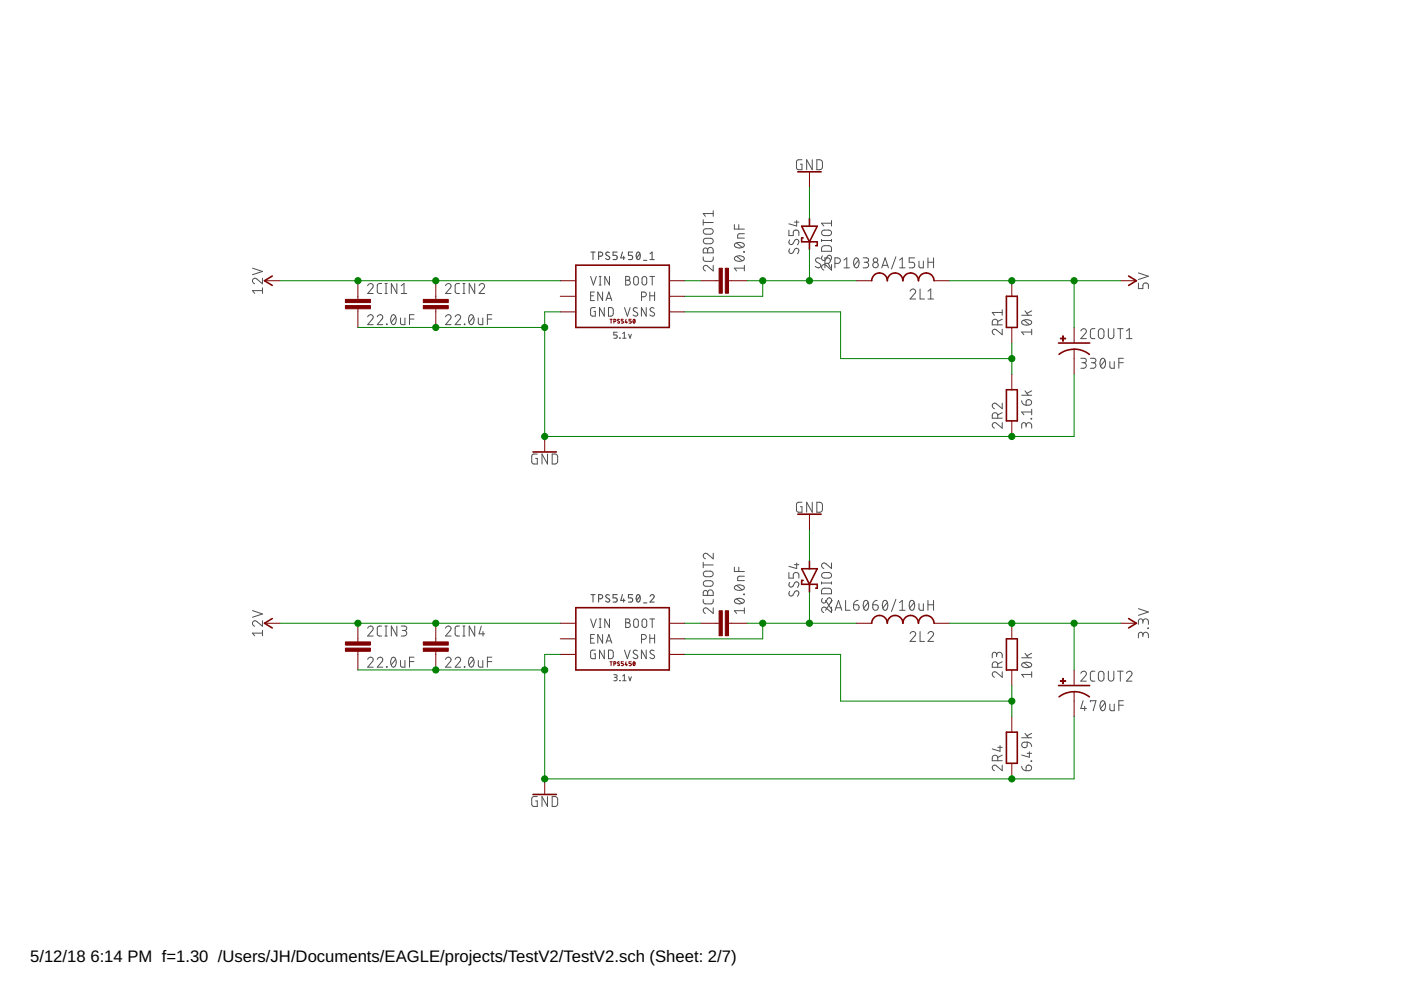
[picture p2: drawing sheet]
<svg xmlns="http://www.w3.org/2000/svg" width="297mm" height="210mm" viewBox="0 0 297 210" stroke-linecap="round" stroke-linejoin="round" font-family="sans-serif">
<defs><g id="words">
<g font-size="3.5">
<text x="6.4" y="204">5/12/18</text>
<text x="19.2" y="204">6:14 PM f=1.30 /Users/JH/Documents/EAGLE/projects/TestV2/TestV2.sch (Sheet: 2/7)</text>
</g>
</g></defs>
<g fill="none" stroke="#505050" stroke-width=".21">
<path d="M170 33.9h-.9l-.2 .3v1.5l.2 .3h.9v-1.2h-.3M172.2 33.9v2.1l-1.2-2.1v2.1M173.2 33.9a1.03 1.03 0 0 1 1.1 .2v1.7l-.3 .2h-.8zM53.5 56.9l2.1 .7-2.1 .7M55.6 59v1.2l-1.1-1a.59 .59 0 0 0-1 .2 .59 .59 0 0 0 .5 .8M125.2 58.6l.6 1.8 .6-1.8M127 58.6h.4M127.3 58.6v1.8M129.2 58.6v1.8l-1-1.8v1.8M132.7 58.6h.4a.4 .4 0 0 1 .4 .4 .4 .4 0 0 1-.4 .4 .51 .51 0 0 1 .6 .5 .51 .51 0 0 1-.6 .5h-.4zM132.7 59.4h.4M134.5 58.8l.2-.2 .5 .2 .1 1.1a.5 .5 0 0 1-.5 .5 .5 .5 0 0 1-.5-.5z"/>
<path d="M136.2 58.8l.3-.2 .5 .2 .1 1.1a.5 .5 0 0 1-.5 .5 .5 .5 0 0 1-.5-.5zM137.8 58.6h1M138.3 58.6v1.8M149.1 54.5v.6l.5 .3h1.3l.3-.3v-.6M149.1 46.6v1.2M149.1 47.2h2.1M149.2 52.7l.6-.1 .2 .4a.59 .59 0 0 1 .6-.6 .59 .59 0 0 1 .6 .6v.6h-2.1zM149.3 50.7l1.3-.2a.58 .58 0 0 1 .6 .6 .58 .58 0 0 1-.6 .6l-1.3-.2-.2-.3zM149.3 48.6l1.3-.1a.58 .58 0 0 1 .6 .6 .58 .58 0 0 1-.6 .6l-1.3-.2-.2-.3zM150 53v.6M151.2 56.3v1.1l-1.2-.9a.58 .58 0 0 0-.9 .1 .58 .58 0 0 0 .5 .8M151.2 44.7v1.2"/>
<path d="M151.2 45.3h-2.1l.5 .6M155.7 47.6v1h2.1M155.9 54.5a1.35 1.35 0 0 1 1.9 .3 1.24 1.24 0 0 1-2.1 0zM155.9 51.7a1.35 1.35 0 0 1 1.9 .3 1.24 1.24 0 0 1-2.1 0zM156.2 54.4l1.2 .9M156.2 51.5l1.2 1M156.6 47.6v1M157.7 53.3l.1 .2zM157.8 49.6h-1.2l-.2 .3v.6h1.4M157.8 56.9h-2.1l.5 .5M157.8 56.3v1.1M167.3 48.8v1.2h.9v-.7a.61 .61 0 0 1 .6-.5 .61 .61 0 0 1 .6 .5v.7"/>
<path d="M167.4 52.7a.54 .54 0 0 0-.1 .9 .54 .54 0 0 0 .8-.1l.4-.6a.53 .53 0 0 1 .8-.1 .53 .53 0 0 1-.1 .8l-.1 .2M167.4 50.9a.53 .53 0 0 0-.1 .8 .53 .53 0 0 0 .8-.1l.4-.6a.53 .53 0 0 1 .8-.1 .53 .53 0 0 1-.1 .8l-.1 .2M168.4 47.1h1M168.9 46.8v1.1l-1.6-.4M173.9 54.8a.53 .53 0 0 0-.8-.1 .53 .53 0 0 0 0 .8l.7 .4a.53 .53 0 0 1 .1 .8 .53 .53 0 0 1-.8-.1l-.3-.1M174.2 50.8v.4M174.2 51h2.1M174.3 52.3l.5-.2h1.1l.4 .4v.8h-2.1zM174.4 54.3a.52 .52 0 0 0-.1 .7 .52 .52 0 0 0 .8 0l.3-.6a.49 .49 0 0 1 .7-.2 .49 .49 0 0 1 .2 .7l-.3 .4M174.4 48.9l1.3-.1a.58 .58 0 0 1 .6 .6 .58 .58 0 0 1-.6 .6l-1.3-.2-.2-.3zM174.9 55.8h.6a.58 .58 0 0 0 .6-.5 .58 .58 0 0 0-.6-.6h-.6v2.1M175.6 55.8l.5 1"/>
<path d="M176.3 56.1v1.2l-1.2-1a.59 .59 0 0 0-.9 .1 .59 .59 0 0 0 .5 .9M176.3 46.8v1.1M176.3 50.8v.4M176.3 47.3h-2.1l.5 .6M177 55.8h.6a.58 .58 0 0 0 .6-.5 .58 .58 0 0 0-.6-.6h-.6v2.1M178.9 55.1l.6-.4v2.1M178.9 56.8h1.2M181.3 54.8l.1-.1a.88 .88 0 0 1 .7 1.3v.2a.51 .51 0 0 1-.5 .6 .51 .51 0 0 1-.5-.6l-.1-.7zM182 55.1l-.9 1.2M183 54.7h.7a.47 .47 0 0 1 .5 .4 .47 .47 0 0 1-.5 .5h-.5M183.6 55.6a.59 .59 0 0 1 .6 .6 .59 .59 0 0 1-.6 .6h-.6M186.9 56.8l.8-2.1 .7 2.1"/>
<path d="M187.1 56.3h1.1M189.9 54.4l-.9 2.6M190.7 56.8h1.2M190.7 55.1l.6-.4v2.1M193.9 54.7h-1.1v.9h.7a.61 .61 0 0 1 .4 .6 .61 .61 0 0 1-.4 .6h-.7M194.8 55.4l.1 1.2 .3 .2h.6v-1.4M196.7 55.6h1.2M196.7 54.7v2.1M197.9 54.7v2.1M241.4 57.9l2.1 .7-2.1 .7M55.6 61.6h-2.1l.5 .6M55.6 61v1.2"/>
<path d="M78 67.2a.58 .58 0 0 1 .8-.5 .58 .58 0 0 1 .2 .9l-1 1.2h1.1M78 60.6a.58 .58 0 0 1 .8-.5 .58 .58 0 0 1 .2 1l-1 1.1h1.1M80 67.2a.58 .58 0 0 1 .8-.5 .58 .58 0 0 1 .2 .9l-1 1.2h1.2M80.9 60.1l-.6 .1-.3 .4v1.3l.3 .3h.6M81.6 62.2h.5M81.6 60.1h.5M81.9 60.1v2.1M81.9 68.7l.2 .1zM83.1 66.9l.1-.1a.88 .88 0 0 1 .8 1.2l-.1 .3a.51 .51 0 0 1-.5 .5 .51 .51 0 0 1-.5-.5l-.1-.8zM83.9 67.2l-.9 1.2M84.1 60.1v2.1l-1.1-2.1v2.1M84.9 67.4v1.2l.4 .2h.6v-1.4"/>
<path d="M85.1 62.2h1.1M85.1 60.6l.6-.5v2.1M86.8 67.6h1M87.8 66.7h-1v2.1M94.5 67.2a.58 .58 0 0 1 .8-.5 .58 .58 0 0 1 .2 .9l-1 1.2h1.1M94.5 60.6a.58 .58 0 0 1 .8-.5 .58 .58 0 0 1 .2 1l-1 1.1h1.1M96.5 67.2a.58 .58 0 0 1 .8-.5 .58 .58 0 0 1 .2 .9l-1 1.2h1.2M97.4 60.1l-.6 .1-.3 .4v1.3l.3 .3h.6M98.1 62.2h.5M98.1 60.1h.5M98.4 60.1v2.1M98.4 68.7l.2 .1z"/>
<path d="M99.6 66.9l.2-.1a.88 .88 0 0 1 .7 1.2l-.1 .3a.51 .51 0 0 1-.5 .5 .51 .51 0 0 1-.5-.5v-.8zM100.4 67.2l-.9 1.2M100.6 60.1v2.1l-1.1-2.1v2.1M101.4 67.4v1.1l.4 .3h.6v-1.4M101.6 60.6a.58 .58 0 0 1 .8-.5 .58 .58 0 0 1 .2 1l-1 1.1h1.1M103.3 67.6h1M104.3 66.7h-1v2.1M125.2 62.7h.6M126 61.9h-.8v1.8h.8M126.2 65.2l-.7 .1-.3 .2v1.1l.3 .4h.7v-1h-.3M127 60.4h.4M127.8 61.9v1.8l-1.1-1.8v1.8"/>
<path d="M128.1 65.2v1.8l-1-1.8v1.8M128.5 63.7l.6-1.8 .6 1.8M128.7 63.3h.8M129 65.2h.7l.3 .4v.9l-.3 .5h-.7zM130.9 70.4h-.8v.6h.5a.36 .36 0 0 1 .3 .4 .36 .36 0 0 1-.3 .3h-.5M131.4 71.7h.1M132 71.7h.7M132 70.7l.4-.3v1.3M132.4 65.2l.6 1.8 .6-1.8M133.3 70.9l.3 .8 .3-.8M135.1 65.4l-.6-.1-.2 .3 .1 .3 .6 .4a.42 .42 0 0 1 .2 .5 .42 .42 0 0 1-.6 .2l-.4-.2M136 62.9h.5a.51 .51 0 0 0 .5-.5 .51 .51 0 0 0-.5-.5h-.5v1.8"/>
<path d="M137 65.2v1.8l-1-1.8v1.8M137.8 61.9v1.8M137.8 62.7h1M138.7 65.4l-.6-.1-.3 .3 .1 .3 .7 .4a.42 .42 0 0 1 .1 .5 .42 .42 0 0 1-.5 .2l-.4-.2M138.8 61.9v1.8M193 61.7a.58 .58 0 0 1 .8-.4 .58 .58 0 0 1 .2 .9l-1 1.2h1.1M195.1 61.3v2.1h.9M196.7 63.4h1.2M196.7 61.7l.6-.4v2.1M211.5 68.9v-.6a.58 .58 0 0 0-.5-.6 .58 .58 0 0 0-.6 .6v.6h2.1M212.5 69.8v1.2l-1.2-1a.58 .58 0 0 0-.9 .2 .58 .58 0 0 0 .4 .8M212.5 65.7v1.1"/>
<path d="M212.5 67.7l-1 .5M212.5 66.3h-2.1l.4 .5M216.6 66.8h2.1M216.7 68a1.63 1.63 0 0 1 2 .2 .87 .87 0 0 1-1.3 .7l-.7-.2-.1-.3zM217.1 67.9l1.1 .9M217.3 65.9l.7 .9M218.7 70.4h-2.1l.5 .6M218.7 69.8v1.2M218.7 65.9l-1 .5M229.2 76h.7a.47 .47 0 0 1 .4 .4 .47 .47 0 0 1-.4 .5h-.5M229.2 70.2a.59 .59 0 0 1 .8-.5 .59 .59 0 0 1 .2 .9l-1 1.2h1.1M229.7 76.9a.59 .59 0 0 1 .6 .6 .59 .59 0 0 1-.6 .6h-.5"/>
<path d="M231.2 76h.7a.47 .47 0 0 1 .5 .4 .47 .47 0 0 1-.5 .5h-.5M231.8 76.9a.59 .59 0 0 1 .6 .6 .59 .59 0 0 1-.6 .6h-.6M232.1 69.7h-.6l-.3 .5v1.3l.3 .3h.6M233 69.9l.4-.2 .5 .2 .2 1.3a.59 .59 0 0 1-.6 .6 .59 .59 0 0 1-.6-.6zM233.5 76.1l.1-.1a.89 .89 0 0 1 .8 1.3l-.1 .2a.51 .51 0 0 1-.5 .6 .51 .51 0 0 1-.5-.6l-.1-.7zM234.3 76.4l-1 1.2M235 69.7v1.5a.58 .58 0 0 0 .6 .6 .58 .58 0 0 0 .6-.6v-1.5M235.3 76.7v1.2l.3 .2h.6v-1.4M236.9 69.7h1.2M237.2 76.9h1M237.5 69.7v2.1M238.2 76h-1v2.1"/>
<path d="M238.8 71.8h1.2M238.8 70.2l.6-.5v2.1M241.4 60v1.2h.9v-.7a.59 .59 0 0 1 .6-.5 .59 .59 0 0 1 .6 .5v.7M113.9 96.3h-.9l-.2 .2-.1 1.4 .3 .4 .9 .1v-1.2h-.3M116.1 96.3v2.1l-1.2-2.1v2.1M117.1 96.3h.7l.4 .4v1.3l-.4 .3-.7 .1zM211.5 88.7v-.6a.58 .58 0 0 0-.5-.6 .58 .58 0 0 0-.6 .6v.6h2.1M212.5 89.6v1.2l-1.2-1a.58 .58 0 0 0-.9 .2 .58 .58 0 0 0 .4 .8M212.5 85.5v1.2l-1.2-1a.58 .58 0 0 0-.9 .1 .58 .58 0 0 0 .4 .9M212.5 87.5l-1 .5M216.6 85l.3 .6 .7 .3M216.6 83.8h2.1"/>
<path d="M217.3 82.9l.7 .9M217.6 90.2a.59 .59 0 0 1 .5-.6 .59 .59 0 0 1 .6 .6v.6M217.6 90.6v-.5a.47 .47 0 0 0-.5-.5 .47 .47 0 0 0-.5 .5v.7M217.7 84.9a.6 .6 0 0 1 1 .2 .6 .6 0 0 1-.6 .8h-.5zM218.6 88.7l.1 .1zM218.7 86.8v1.1M218.7 87.4h-2.1l.5 .5M218.7 82.9l-1 .5M149.1 119.2v1.2M149.1 119.8h2.1M151.2 117.3v1.2l-1.2-1a.59 .59 0 0 0-.9 .2 .59 .59 0 0 0 .5 .8M168.4 119.7h1"/>
<path d="M168.9 119.4v1.1l-1.6-.4M170 106.5h-.9l-.2 .3v1.5l.2 .3h.9v-1.2h-.3M172.2 106.5v2.1l-1.2-2.1v2.1M173.2 106.5a1.03 1.03 0 0 1 1.1 .2v1.7l-.3 .2h-.8zM176.3 119.4v1.1l-1.2-1a.58 .58 0 0 0-.9 .2 .58 .58 0 0 0 .5 .8M53.5 129.5l2.1 .7-2.1 .7M55.6 131.6v1.2l-1.1-1a.58 .58 0 0 0-1 .2 .58 .58 0 0 0 .5 .8M55.6 133.6v1.2M55.6 134.2h-2.1l.5 .6M78 139.8a.58 .58 0 0 1 .8-.4 .58 .58 0 0 1 .2 .9l-1 1.2h1.1M78 133.2a.58 .58 0 0 1 .8-.4 .58 .58 0 0 1 .2 .9l-1 1.2h1.1M80 139.8a.58 .58 0 0 1 .8-.4 .58 .58 0 0 1 .2 .9l-1 1.2h1.2"/>
<path d="M80.9 132.7l-.6 .1-.3 .4v1.4l.3 .2 .6 .1M81.6 134.9h.5M81.6 132.7h.5M81.9 132.7v2.2M83.1 139.5l.1-.1a.88 .88 0 0 1 .8 1.3l-.1 .2a.51 .51 0 0 1-.5 .6 .51 .51 0 0 1-.5-.6l-.1-.8zM83.9 139.8l-.9 1.2M84.1 132.7v2.2l-1.1-2.2v2.2M85.1 132.7h.7a.47 .47 0 0 1 .4 .5 .47 .47 0 0 1-.4 .5h-.5M85.7 133.7a.59 .59 0 0 1 .5 .6 .59 .59 0 0 1-.5 .6h-.6M87.8 139.3h-1v2.2M94.5 139.8a.58 .58 0 0 1 .8-.4 .58 .58 0 0 1 .2 .9l-1 1.2h1.1M94.5 133.2a.58 .58 0 0 1 .8-.4 .58 .58 0 0 1 .2 .9l-1 1.2h1.1"/>
<path d="M96.5 139.8a.58 .58 0 0 1 .8-.4 .58 .58 0 0 1 .2 .9l-1 1.2h1.2M97.4 132.7l-.6 .1-.3 .4v1.4l.3 .2 .6 .1M98.1 134.9h.5M98.1 132.7h.5M98.4 132.7v2.2M99.6 139.5l.2-.1a.88 .88 0 0 1 .7 1.3l-.1 .2a.51 .51 0 0 1-.5 .6 .51 .51 0 0 1-.5-.6v-.8zM100.4 139.8l-.9 1.2M100.6 132.7v2.2l-1.1-2.2v2.2M102 132.7l-.4 1.7h1.1M102.4 133.9v1M104.3 139.3h-1v2.2M125.2 135.3h.6"/>
<path d="M125.2 131.2l.6 1.9 .6-1.9M126 134.5h-.8v1.9h.8M126.2 137.8l-.7 .1-.3 .2v1.2l.3 .3 .7 .1v-1.1h-.3M127 133.1h.4M127 131.2h.4M127.3 131.2v1.9M127.8 134.5v1.9l-1.1-1.9v1.9M128.1 137.8v1.9l-1-1.9v1.9M128.5 136.4l.6-1.9 .6 1.9M128.7 135.9h.8M129 137.8l.7 .1 .3 .3v.9l-.3 .5-.7 .1zM129.2 131.2v1.9l-1-1.9v1.9"/>
<path d="M132.4 137.8l.6 1.9 .6-1.9M132.7 131.2h.4a.4 .4 0 0 1 .4 .4 .4 .4 0 0 1-.4 .4 .51 .51 0 0 1 .6 .5 .51 .51 0 0 1-.6 .6h-.4zM132.7 132h.4M134.5 131.4l.2-.2 .5 .2 .1 1.1a.5 .5 0 0 1-.5 .5 .5 .5 0 0 1-.5-.5zM135.1 138l-.6-.1-.2 .3 .2 .4 .5 .3a.42 .42 0 0 1 .2 .6 .42 .42 0 0 1-.6 .1l-.4-.2M136 135.6h.5a.51 .51 0 0 0 .5-.6 .51 .51 0 0 0-.5-.5h-.5v1.9M136.2 131.4l.3-.2 .5 .2 .1 1.1a.5 .5 0 0 1-.5 .5 .5 .5 0 0 1-.5-.5zM137 137.8v1.9l-1-1.9v1.9M137.8 134.5v1.9M137.8 131.2h1M137.8 135.3h1M138.3 131.2v1.9"/>
<path d="M138.7 138l-.6-.1-.3 .3 .2 .4 .6 .3a.42 .42 0 0 1 .1 .6 .42 .42 0 0 1-.5 .1l-.4-.2M138.8 134.5v1.9M149.1 127.1v.6l.5 .3h1.3l.3-.3v-.6M149.2 125.3l.6-.1 .2 .4a.59 .59 0 0 1 .6-.5 .59 .59 0 0 1 .6 .5v.6h-2.1zM149.3 123.3l1.3-.2a.59 .59 0 0 1 .6 .6 .59 .59 0 0 1-.6 .6l-1.3-.1-.2-.4zM149.3 121.2l1.3-.1a.59 .59 0 0 1 .6 .6 .59 .59 0 0 1-.6 .6l-1.3-.2-.2-.3zM150 125.6v.6M151.2 128.9v1.2l-1.2-1a.59 .59 0 0 0-.9 .1 .59 .59 0 0 0 .5 .9M155.7 120.2v1h2.1M155.9 127.1a1.35 1.35 0 0 1 1.9 .3 1.24 1.24 0 0 1-2.1 0zM155.9 124.3a1.6 1.6 0 0 1 1.9 .1 .86 .86 0 0 1-1.3 .8l-.6-.3-.2-.3zM156.2 127l1.2 .9"/>
<path d="M156.2 124.1l1.2 1M156.6 120.2v1M157.7 126l.1 .1zM157.8 122.2h-1.2l-.2 .3v.6h1.4M157.8 128.9v1.2M157.8 129.5h-2.1l.5 .6M167.3 121.4v1.2h.9v-.7a.6 .6 0 0 1 .6-.5 .6 .6 0 0 1 .6 .5v.7M167.4 125.4a.53 .53 0 0 0-.1 .8 .53 .53 0 0 0 .8-.1l.4-.6a.53 .53 0 0 1 .8-.1 .53 .53 0 0 1-.1 .8l-.1 .2M167.4 123.5a.53 .53 0 0 0-.1 .8 .53 .53 0 0 0 .8-.1l.4-.6a.53 .53 0 0 1 .8-.1 .53 .53 0 0 1-.1 .8l-.1 .2M174.2 123.4v.4M174.2 123.6h2.1M174.3 124.9l.3-.2h1.3l.4 .4v.8h-2.1z"/>
<path d="M174.4 126.9a.52 .52 0 0 0-.1 .8 .52 .52 0 0 0 .8-.1l.3-.6a.53 .53 0 0 1 .8-.1 .53 .53 0 0 1 0 .8l-.2 .2M174.4 121.5l.2-.1a1.82 1.82 0 0 1 1.5 .1l.2 .4-.2 .5a1.82 1.82 0 0 1-1.5 .1l-.4-.4zM175 127.3l1.4 2.1M176.3 128.7v1.2l-1.2-1a.58 .58 0 0 0-.9 .2 .58 .58 0 0 0 .5 .8M176.3 123.4v.4M176.4 127.3l-1.4 2.1M177.1 129.4l.7-2.1 .7 2.1M177.2 128.9h1.1M179.3 127.3v2.1h.9M181 128.2h.7a.59 .59 0 0 1 .5 .7 .59 .59 0 0 1-.7 .5 .59 .59 0 0 1-.5-.6zM181.9 127.3l-.6 .3-.3 .6M183.3 127.4l.1-.1a.87 .87 0 0 1 .7 1.3v.3a.51 .51 0 0 1-.5 .5 .51 .51 0 0 1-.5-.5l-.1-.8z"/>
<path d="M184.1 127.8l-1 1.1M185 128.2h.7a.59 .59 0 0 1 .5 .7 .59 .59 0 0 1-.6 .5 .59 .59 0 0 1-.6-.6zM186 127.3l-.7 .3-.3 .6M187.3 127.4l.2-.1a.87 .87 0 0 1 .7 1.3v.3a.51 .51 0 0 1-.5 .5 .51 .51 0 0 1-.5-.5l-.1-.8zM188.1 127.8l-.9 1.1M189.9 127.1l-.9 2.5M190.7 127.8l.6-.5v2.1M190.7 129.4h1.2M193 134.4a.58 .58 0 0 1 .8-.5 .58 .58 0 0 1 .2 .9l-1 1.2h1.1M193 127.4l.2-.1a.87 .87 0 0 1 .7 1.3l-.1 .3a.51 .51 0 0 1-.5 .5 .51 .51 0 0 1-.5-.5v-.8zM193.8 127.8l-.9 1.1M194.8 128l.1 1.2 .3 .2h.6v-1.4"/>
<path d="M195.1 133.9v2.1h.9M196.7 134.4a.59 .59 0 0 1 .9-.5 .59 .59 0 0 1 .2 .9l-1.1 1.2h1.2M196.7 127.3v2.1M196.7 128.2h1.2M197.9 127.3v2.1M211.3 138.9a.59 .59 0 0 1 .6-.6 .59 .59 0 0 1 .6 .6v.6M211.3 139.2v-.4a.47 .47 0 0 0-.5-.5 .47 .47 0 0 0-.4 .5v.7M216.6 139.5h2.1M217.3 138.5l.7 1M218.7 138.5l-1 .5M241.4 129.1l2.1 .7-2.1 .7M242.3 134.6a.58 .58 0 0 1 .6-.6 .58 .58 0 0 1 .6 .6v.6"/>
<path d="M242.3 135v-.5a.48 .48 0 0 0-.5-.5 .48 .48 0 0 0-.4 .5v.7M242.3 131.8a.58 .58 0 0 1 .6-.6 .58 .58 0 0 1 .6 .6v.6M242.3 132.1v-.4a.48 .48 0 0 0-.5-.5 .48 .48 0 0 0-.4 .5v.7M243.4 133.2l.1 .1zM81.9 141.3l.2 .2zM84.9 140v1.2l.4 .3h.6v-1.5M86.8 140.3h1M98.4 141.3l.2 .2zM101.4 140v1.1l.4 .4h.6v-1.5M103.3 140.3h1M130.1 143h.5l.3 .3-.2 .3h-.4M130.5 143.6a.36 .36 0 0 1 .4 .4 .36 .36 0 0 1-.4 .3h-.4"/>
<path d="M131.4 144.3h.1M132 143.3l.4-.3v1.3M132 144.3h.7M133.3 143.5l.3 .8 .3-.8M211.5 141.5v-.6a.58 .58 0 0 0-.5-.6 .58 .58 0 0 0-.6 .6v.6h2.1M211.5 158.5h1M212 158.1v1.2l-1.6-.5M212.5 142.4v1.2l-1.2-1a.58 .58 0 0 0-.9 .2 .58 .58 0 0 0 .4 .8M212.5 140.3l-1 .5M216.6 156.4h2.1M216.7 140.7a1.41 1.41 0 0 1 2 .3 1.24 1.24 0 0 1-2.1 0zM216.8 157.5l1-.1v.7a.59 .59 0 0 1-.9 .3 .59 .59 0 0 1-.1-.9z"/>
<path d="M217.1 140.5l1.1 .9M217.3 155.5l.7 .9M217.8 157.4l.7 .2 .2 .7M217.8 159.7h.9M218.2 159.4v1.1l-1.6-.4M218.7 142.4v1.2M218.7 143h-2.1l.5 .6M218.7 155.5l-1 .5M229.2 142.8a.59 .59 0 0 1 .8-.5 .59 .59 0 0 1 .2 1l-1 1.1h1.1M229.6 148.6l-.4 1.6h1.1M230 149.8v.9M231.2 148.8v-.2h1.2l-.6 2.1"/>
<path d="M232.1 142.3h-.6l-.3 .5v1.3l.3 .3h.6M233 142.5l.4-.2 .5 .2 .2 1.3a.59 .59 0 0 1-.6 .6 .59 .59 0 0 1-.6-.6zM233.5 148.7l.1-.1a.87 .87 0 0 1 .8 1.3l-.1 .3a.51 .51 0 0 1-.5 .5 .51 .51 0 0 1-.5-.5l-.1-.8zM234.3 149.1l-1 1.1M235 142.3v1.5a.58 .58 0 0 0 .6 .6 .58 .58 0 0 0 .6-.6v-1.5M235.3 149.3v1.2l.3 .2h.6v-1.4M236.9 142.3h1.2M237.2 149.5h1M237.5 142.3v2.1M238.2 148.6h-1v2.1M238.8 142.8a.58 .58 0 0 1 .9-.5 .58 .58 0 0 1 .1 1l-1 1.1h1.2M113.9 168.9h-.9l-.2 .3-.1 1.3 .3 .5h.9v-1.2h-.3"/>
<path d="M116.1 168.9v2.1l-1.2-2.1v2.1M117.1 168.9h.7l.4 .4v1.3l-.4 .4h-.7zM211.5 161.3v-.6a.58 .58 0 0 0-.5-.6 .58 .58 0 0 0-.6 .6v.6h2.1M212.5 162.2v1.2l-1.2-1a.58 .58 0 0 0-.9 .2 .58 .58 0 0 0 .4 .8M212.5 160.1l-1 .5M216.6 162.5l.3 .6 .7 .3M217.7 162.4a.6 .6 0 0 1 1 .2 .6 .6 0 0 1-.6 .8h-.5zM218.6 161.3l.1 .2z"/>
<circle cx="185.6" cy="56.2" r=".58"/>
<circle cx="185.6" cy="55.1" r=".47"/>
</g>
<g fill="none" stroke="#505050" stroke-width=".23">
<path d="M125.3 53.4h.9M125.7 53.4v1.6M126.9 54.3h.4a.44 .44 0 0 0 .5-.4 .44 .44 0 0 0-.5-.5h-.4v1.6M129.2 53.6l-.5-.1-.3 .3 .1 .2 .6 .4a.39 .39 0 0 1 0 .6 .39 .39 0 0 1-.6-.1l-.1-.1M130.9 53.4h-.9v.7h.5a.46 .46 0 0 1 .4 .5 .46 .46 0 0 1-.4 .4h-.5M132 53.4l-.4 1.3h.9M132.2 54.3v.7M134.1 53.4h-.9v.7h.6a.45 .45 0 0 1 .3 .5 .45 .45 0 0 1-.3 .4h-.6M135.1 53.6l.2-.2a.93 .93 0 0 1 0 1.6 1.01 1.01 0 0 1-.2-1.4zM135.7 53.8l-.7 .9M136.4 55.2h.7M137.8 55h.9"/>
<path d="M137.8 53.8l.5-.4v1.6M125.3 126.1h.9M125.7 126.1v1.6M126.9 127h.4a.44 .44 0 0 0 .5-.5 .44 .44 0 0 0-.5-.4h-.4v1.6M129.2 126.2l-.5-.1-.3 .3 .7 .6a.39 .39 0 0 1 0 .6 .39 .39 0 0 1-.6 0l-.1-.2M130.9 126.1h-.9v.7h.5a.46 .46 0 0 1 .4 .4 .46 .46 0 0 1-.4 .5h-.5M132 126.1l-.4 1.2h.9M132.2 127v.7M134.1 126.1h-.9v.7h.6a.45 .45 0 0 1 .3 .4 .45 .45 0 0 1-.3 .5h-.6M135.1 126.2l.2-.1a.93 .93 0 0 1 0 1.6 1.01 1.01 0 0 1-.2-1.5zM135.7 126.4l-.7 .9M136.4 127.8h.7"/>
<path d="M137.8 126.4a.44 .44 0 0 1 .6-.3 .44 .44 0 0 1 .2 .7l-.8 .9h.9"/>
</g>
<g fill="none" stroke="#800000" stroke-width=".21">
<path d="M171.6 36.4v3.3M56.1 59.5h3.3M75.9 59.5v4M92.4 59.5v4M118.8 59.5h3.3M141.9 59.5h3.3M148.5 59.5h4M154.5 59.5h3.9M181.5 59.5h3.3M198 59.5h3.3M214.5 59.5v3.3M237.6 59.5h3.3"/>
<path d="M75.9 65.5v3.9M92.4 65.5v3.9M118.8 66.1h3.3M118.8 62.8h3.3M129.3 67.7h.5M129.6 67.7v.8M130.2 68.2l.3-.1 .1-.3-.4-.1v.8M131.3 67.8l-.3-.1-.1 .2 .4 .3v.2h-.4M132.2 67.7h-.5v.4h.3l.2 .1-.1 .3h-.4M132.7 67.7l-.2 .6h.5M132.9 68.2v.3M133.8 67.7h-.4v.4l.4 .1v.3h-.4"/>
<path d="M134.3 67.7a.39 .39 0 0 1 .4 .4 .39 .39 0 0 1-.4 .4l-.1-.2zM134.6 67.9l-.3 .4M141.9 66.1h3.3M141.9 62.8h3.3M214.5 69.4v3.3M214.5 79.3v3.3M227.7 69.4v3.3M227.7 74v5.3M115.5 92.5v3.3M214.5 89.2v3.3M171.6 109v3.3M56.1 132.1h3.3"/>
<path d="M75.9 132.1v4M75.9 138.1v3.9M92.4 132.1v4M92.4 138.1v3.9M118.8 132.1h3.3M118.8 138.7h3.3M118.8 135.4h3.3M141.9 132.1h3.3M141.9 138.7h3.3M141.9 135.4h3.3M148.5 132.1h4M154.5 132.1h3.9"/>
<path d="M181.5 132.1h3.3M198 132.1h3.3M214.5 132.1v3.3M237.6 132.1h3.3M129.3 140.3h.5M129.6 140.3v.8M130.2 140.8l.3-.1 .1-.3-.4-.1v.8M131.3 140.4l-.3-.1-.1 .2 .4 .5-.1 .1-.3-.1M132.2 140.3h-.5v.4h.4l.1 .2-.1 .2h-.4M132.7 140.3l-.2 .6h.5M132.9 140.8v.3M133.8 140.3h-.4v.4h.4v.2v.2h-.4"/>
<path d="M134.3 140.3a.39 .39 0 0 1 .4 .4 .39 .39 0 0 1-.4 .4l-.1-.2zM134.6 140.5l-.3 .4M214.5 142v3.4M214.5 152v3.2M227.7 142v3.4M227.7 146.7v5.3M115.5 165.1v3.3M214.5 161.8v3.3"/>
</g>
<g fill="#800000" stroke="#800000" stroke-width=".21">
<path d="M73.2 64.8h5.3v.7h-5.3z"/>
<path d="M73.2 63.5h5.3v.7h-5.3z"/>
<path d="M89.7 64.8h5.3v.7h-5.3z"/>
<path d="M89.7 63.5h5.3v.7h-5.3z"/>
<path d="M153.8 56.9h.7v5.3h-.7z"/>
<path d="M152.5 56.9h.6v5.3h-.6z"/>
<path d="M224.8 71.7h1.2v.2h-1.2z"/>
<path d="M225.3 71.2h.2v1.1h-.2z"/>
<path d="M89.7 137.4h5.3v.7h-5.3z"/>
<path d="M89.7 136.1h5.3v.7h-5.3z"/>
<path d="M153.8 129.5h.7v5.3h-.7z"/>
<path d="M152.5 129.5h.6v5.3h-.6z"/>
<path d="M224.8 144.3h1.2v.2h-1.2z"/>
<path d="M225.3 143.8h.2v1.2h-.2z"/>
<path d="M73.2 137.4h5.3v.7h-5.3z"/>
<path d="M73.2 136.1h5.3v.7h-5.3z"/>
</g>
<g fill="none" stroke="#800000" stroke-width=".34">
<path d="M169.1 36.4h5M57.7 58.5l-1.6 1 1.6 1M122.1 56.2h19.8v13.2h-19.8zM170 48h3.3l-1.7 3.3zM170.3 50.4h-.3v.9h3.3v.8h-.4M171.6 46.3v1.7M171.6 51.3v1.6M184.8 59.5a1.65 1.65 0 0 1 1.7-1.6 1.65 1.65 0 0 1 1.6 1.6 1.65 1.65 0 0 1 1.7-1.6 1.65 1.65 0 0 1 1.6 1.6 1.65 1.65 0 0 1 1.7-1.6 1.65 1.65 0 0 1 1.6 1.6 1.65 1.65 0 0 1 1.7-1.6 1.65 1.65 0 0 1 1.6 1.6M239.3 58.5l1.6 1-1.6 1M213.4 62.8h2.3v6.6h-2.3zM224.4 72.7h6.6M227.7 74l1.7 .3 1.6 .8"/>
<path d="M227.7 74l-1.7 .3-1.5 .8M113 95.8h5M213.4 82.6h2.3v6.6h-2.3zM169.1 109h5M171.6 118.9v1.7M57.7 131.1l-1.6 1 1.6 1M122.1 128.8h19.8v13.2h-19.8zM170 120.6h3.3l-1.7 3.3zM170.3 123.1h-.3v.8h3.3v.8h-.4M171.6 123.9v1.6M184.8 132.1a1.65 1.65 0 0 1 1.7-1.6 1.65 1.65 0 0 1 1.6 1.6 1.65 1.65 0 0 1 1.7-1.6 1.65 1.65 0 0 1 1.6 1.6 1.65 1.65 0 0 1 1.7-1.6 1.65 1.65 0 0 1 1.6 1.6 1.65 1.65 0 0 1 1.7-1.6 1.65 1.65 0 0 1 1.6 1.6M213.4 135.4h2.3v6.6h-2.3z"/>
<path d="M239.3 131.1l1.6 1-1.6 1M213.4 155.2h2.3v6.6h-2.3zM224.4 145.4h6.6M224.5 147.7a5.3 5.3 0 0 1 6.5 0M113 168.4h5"/>
</g>
<g fill="none" stroke="#008000" stroke-width=".21">
<path d="M171.6 39.7v6.6M59.4 59.5h59.4M145.2 59.5h3.3M158.4 59.5h23.1M161.7 59.5v3.3h-16.5M171.6 52.9v6.6M201.3 59.5h36.3M227.7 59.5v9.9M75.9 69.4h39.6M118.8 66.1h-3.3v26.4h112.2v-13.2M145.2 66.1h33v9.9h36.3M214.5 72.7v6.6"/>
<path d="M171.6 112.3v6.6M59.4 132.1h59.4M118.8 138.7h-3.3v26.4h112.2v-13.1M145.2 132.1h3.3M145.2 138.7h33v10h36.3M158.4 132.1h23.1M161.7 132.1v3.3h-16.5M171.6 125.5v6.6M201.3 132.1h36.3M227.7 132.1v9.9M75.9 142h39.6M214.5 145.4v6.6"/>
</g>
<g fill="#008000" stroke="#008000" stroke-width=".21">
<circle cx="92.4" cy="59.5" r=".66"/>
<circle cx="75.9" cy="59.5" r=".66"/>
<circle cx="92.4" cy="132.1" r=".66"/>
<circle cx="75.9" cy="132.1" r=".66"/>
<circle cx="214.5" cy="132.1" r=".66"/>
<circle cx="227.7" cy="132.1" r=".66"/>
<circle cx="161.7" cy="59.5" r=".66"/>
<circle cx="171.6" cy="59.5" r=".66"/>
<circle cx="214.5" cy="76" r=".66"/>
<circle cx="214.5" cy="59.5" r=".66"/>
<circle cx="227.7" cy="59.5" r=".66"/>
<circle cx="161.7" cy="132.1" r=".66"/>
<circle cx="171.6" cy="132.1" r=".66"/>
<circle cx="214.5" cy="148.7" r=".66"/>
<circle cx="92.4" cy="69.4" r=".66"/>
<circle cx="115.5" cy="69.4" r=".66"/>
<circle cx="214.5" cy="92.5" r=".66"/>
<circle cx="115.5" cy="92.5" r=".66"/>
<circle cx="115.5" cy="142" r=".66"/>
<circle cx="214.5" cy="165.1" r=".66"/>
<circle cx="92.4" cy="142" r=".66"/>
<circle cx="115.5" cy="165.1" r=".66"/>
</g>
<use href="#words"/>
</svg>
